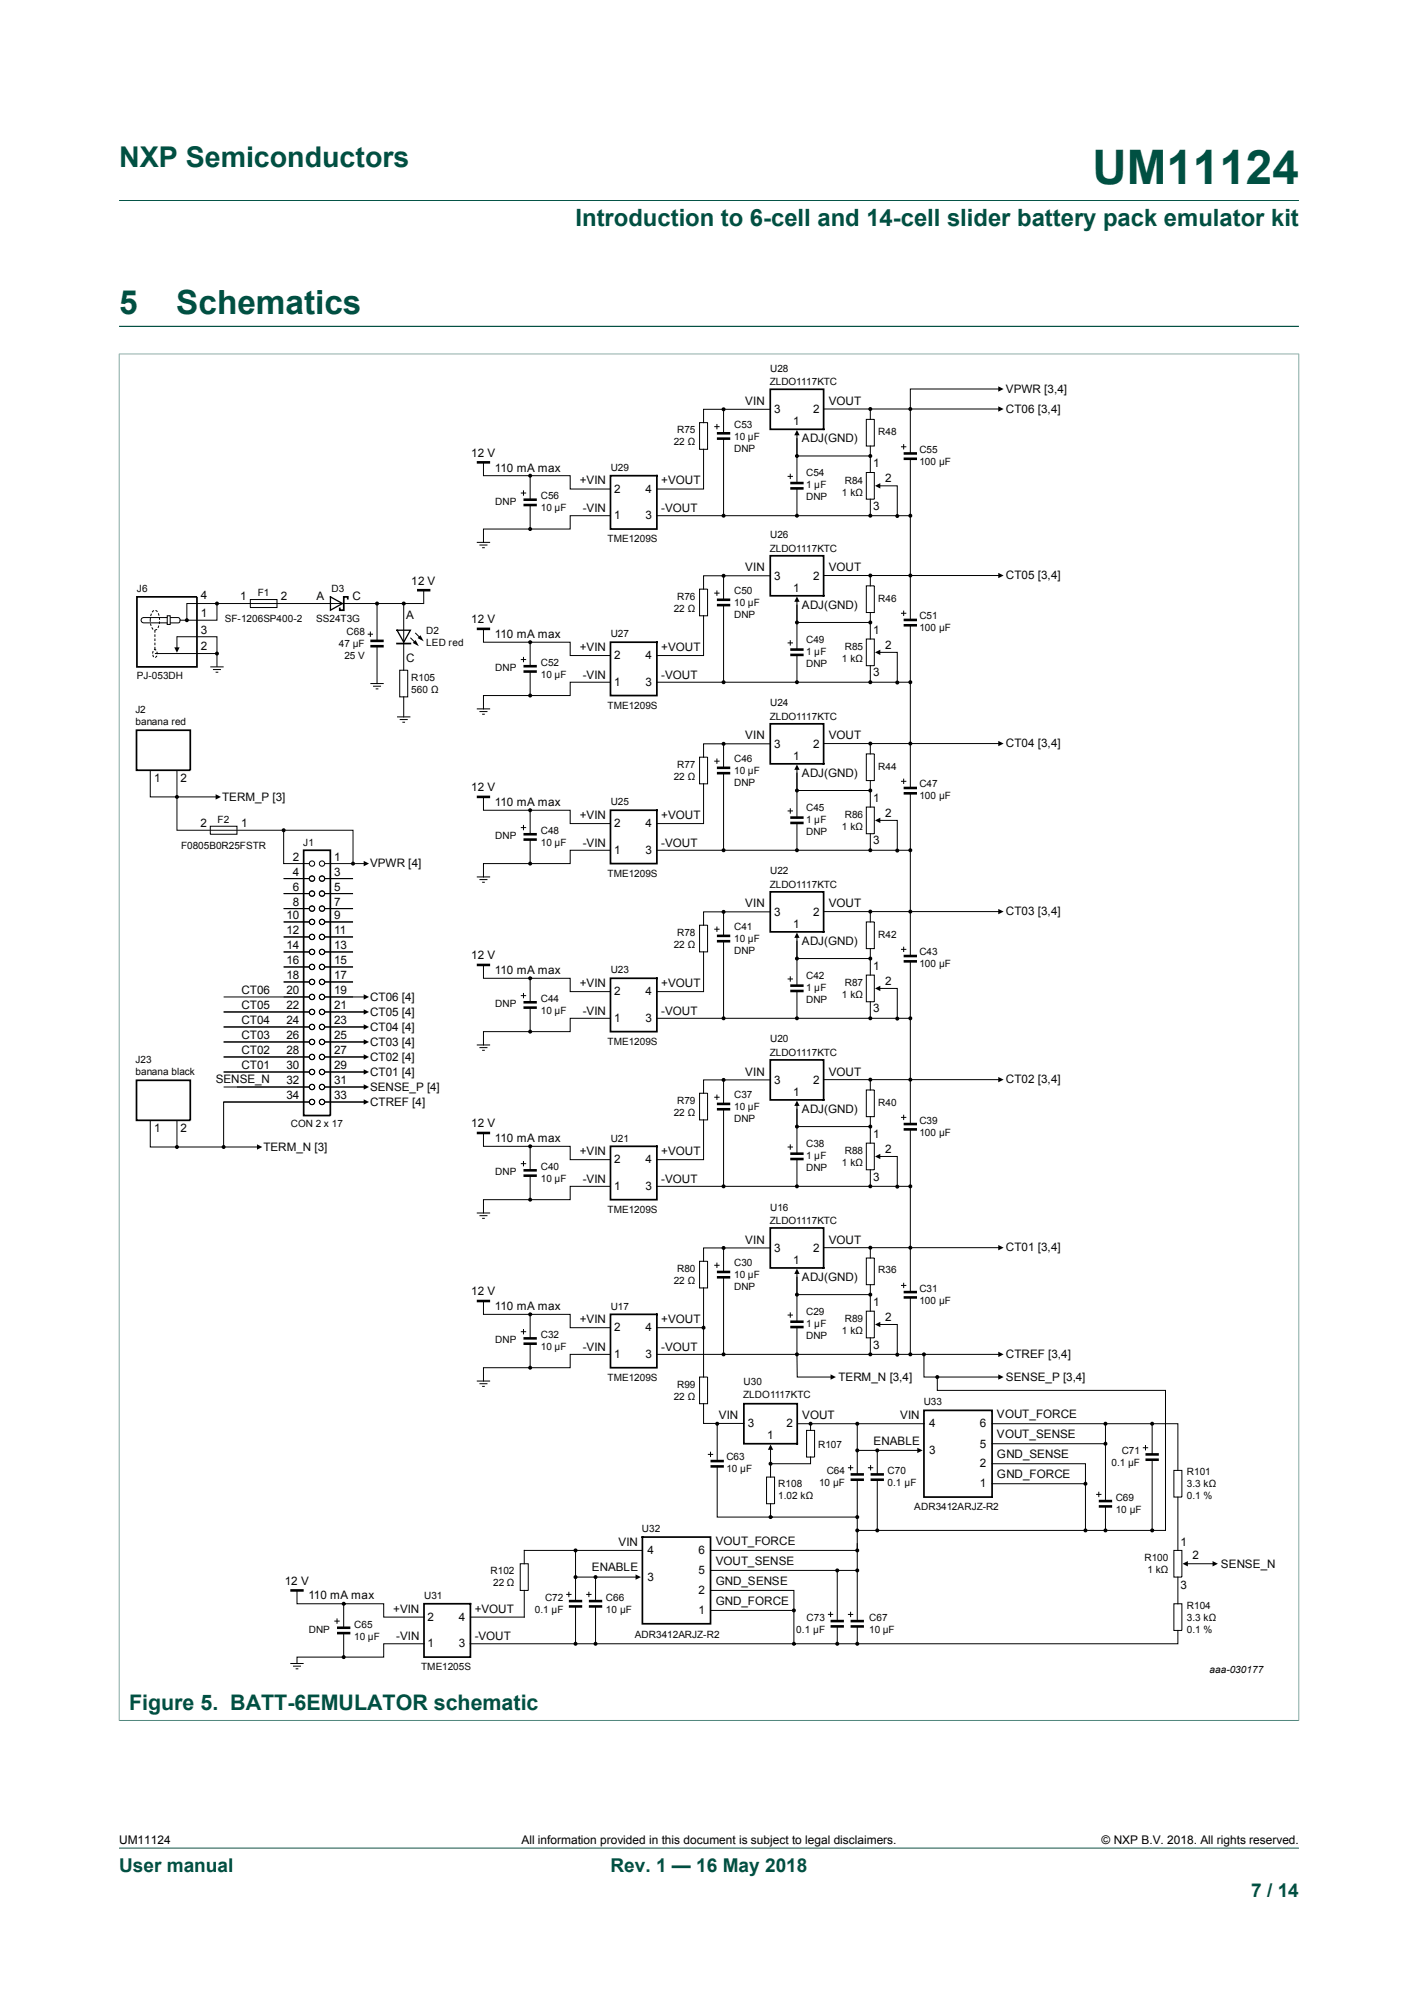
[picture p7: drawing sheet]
<svg xmlns="http://www.w3.org/2000/svg" width="210mm" height="297mm" viewBox="0 0 210 297" stroke-linecap="round" stroke-linejoin="round" font-family="sans-serif">
<defs><g id="words">
<text font-size="7.1" fill="#005042" x="161.8" y="27.2">UM11124</text>
<g font-size="4.9" fill="#005042">
<text x="17.6" y="46.6">5</text>
<text x="26.1" y="46.6">Schematics</text>
</g>
<text font-size="4.2" fill="#005042" x="17.6" y="24.8">NXP Semiconductors</text>
<text font-size="3.5" fill="#005042" x="85.2" y="33.5">Introduction to 6-cell and 14-cell slider battery pack emulator kit</text>
<text font-size="3.2" fill="#005042" x="19.1" y="253.3">Figure 5. BATT-6EMULATOR schematic</text>
<g font-size="2.8" fill="#005042">
<text x="17.6" y="277.3">User manual</text>
<text x="90.4" y="277.3">Rev. 1 — 16 May 2018</text>
<text x="185.3" y="281">7 / 14</text>
</g>
<g font-size="1.8">
<text x="17.6" y="273.1">UM11124</text>
<text x="77.2" y="273.1">All information provided in this document is subject to legal disclaimers.</text>
<text x="163.2" y="273.1">© NXP B.V. 2018. All rights reserved.</text>
</g>
<g font-size="1.7" fill="#090909">
<text x="149" y="58.2">VPWR [3,4]</text>
<text x="110.4" y="60">VIN</text>
<text x="114.6" y="61.2">3</text>
<text x="117.5" y="63">1</text>
<text x="118.8" y="65.5">ADJ(GND)</text>
<text x="120.4" y="61.2">2</text>
<text x="122.8" y="60">VOUT</text>
<text x="149" y="61.1">CT06 [3,4]</text>
<text x="69.8" y="67.7">12 V</text>
<text x="73.3" y="69.8">110 mA max</text>
<text x="85.9" y="71.7">+VIN</text>
<text x="97.9" y="71.7">+VOUT</text>
<text x="129.3" y="69.2">1</text>
<text x="131.1" y="71.4">2</text>
<text x="86.3" y="75.9">-VIN</text>
<text x="90.9" y="73">2</text>
<text x="90.9" y="76.9">1</text>
<text x="95.6" y="73">4</text>
<text x="95.6" y="76.9">3</text>
<text x="97.9" y="75.9">-VOUT</text>
<text x="129.3" y="75.6">3</text>
<text x="29.7" y="88.8">4</text>
<text x="35.6" y="88.9">1</text>
<text x="41.6" y="88.9">2</text>
<text x="46.9" y="88.9">A</text>
<text x="52.2" y="88.9">C</text>
<text x="60.9" y="86.6">12 V</text>
<text x="110.4" y="84.6">VIN</text>
<text x="114.6" y="85.8">3</text>
<text x="117.5" y="87.6">1</text>
<text x="120.4" y="85.8">2</text>
<text x="122.8" y="84.6">VOUT</text>
<text x="149" y="85.8">CT05 [3,4]</text>
<text x="29.7" y="91.4">1</text>
<text x="29.7" y="93.8">3</text>
<text x="60.1" y="91.8">A</text>
<text x="69.8" y="92.3">12 V</text>
<text x="73.3" y="94.5">110 mA max</text>
<text x="118.8" y="90.2">ADJ(GND)</text>
<text x="129.3" y="93.9">1</text>
<text x="29.7" y="96.3">2</text>
<text x="60.1" y="98">C</text>
<text x="85.9" y="96.4">+VIN</text>
<text x="86.3" y="100.6">-VIN</text>
<text x="90.9" y="97.7">2</text>
<text x="90.9" y="101.6">1</text>
<text x="95.6" y="97.7">4</text>
<text x="95.6" y="101.6">3</text>
<text x="97.9" y="96.4">+VOUT</text>
<text x="97.9" y="100.6">-VOUT</text>
<text x="129.3" y="100.2">3</text>
<text x="131.1" y="96.1">2</text>
<text x="110.4" y="109.5">VIN</text>
<text x="114.6" y="110.7">3</text>
<text x="117.5" y="112.5">1</text>
<text x="120.4" y="110.7">2</text>
<text x="122.8" y="109.5">VOUT</text>
<text x="149" y="110.7">CT04 [3,4]</text>
<text x="22.8" y="115.8">1</text>
<text x="26.7" y="115.8">2</text>
<text x="32.9" y="118.6">TERM_P [3]</text>
<text x="69.8" y="117.2">12 V</text>
<text x="73.3" y="119.4">110 mA max</text>
<text x="118.8" y="115.1">ADJ(GND)</text>
<text x="129.3" y="118.8">1</text>
<text x="29.7" y="122.5">2</text>
<text x="35.7" y="122.5">1</text>
<text x="85.9" y="121.3">+VIN</text>
<text x="86.3" y="125.5">-VIN</text>
<text x="90.9" y="122.5">2</text>
<text x="95.6" y="122.5">4</text>
<text x="97.9" y="121.3">+VOUT</text>
<text x="97.9" y="125.5">-VOUT</text>
<text x="129.3" y="125.1">3</text>
<text x="131.1" y="121">2</text>
<text x="43.4" y="127.5">2</text>
<text x="43.4" y="131.9">6</text>
<text x="43.4" y="129.7">4</text>
<text x="49.5" y="127.5">1</text>
<text x="49.5" y="131.9">5</text>
<text x="49.5" y="129.7">3</text>
<text x="54.8" y="128.5">VPWR [4]</text>
<text x="90.9" y="126.5">1</text>
<text x="95.6" y="126.5">3</text>
<text x="42.4" y="136.1">10</text>
<text x="43.4" y="134.2">8</text>
<text x="49.5" y="134.2">7</text>
<text x="49.5" y="136.1">9</text>
<text x="110.4" y="134.4">VIN</text>
<text x="114.6" y="135.6">3</text>
<text x="117.5" y="137.4">1</text>
<text x="120.4" y="135.6">2</text>
<text x="122.8" y="134.4">VOUT</text>
<text x="149" y="135.6">CT03 [3,4]</text>
<text x="42.4" y="138.4">12</text>
<text x="42.4" y="142.8">16</text>
<text x="42.4" y="140.6">14</text>
<text x="49.5" y="138.4">11</text>
<text x="49.5" y="140.6">13</text>
<text x="49.5" y="142.8">15</text>
<text x="69.8" y="142.1">12 V</text>
<text x="118.8" y="140">ADJ(GND)</text>
<text x="129.3" y="143.7">1</text>
<text x="35.8" y="147.2">CT06</text>
<text x="35.8" y="149.5">CT05</text>
<text x="42.4" y="145">18</text>
<text x="42.4" y="147.2">20</text>
<text x="42.4" y="149.5">22</text>
<text x="49.5" y="145">17</text>
<text x="49.5" y="147.2">19</text>
<text x="49.5" y="149.5">21</text>
<text x="54.8" y="148.3">CT06 [4]</text>
<text x="73.3" y="144.3">110 mA max</text>
<text x="85.9" y="146.2">+VIN</text>
<text x="90.9" y="147.4">2</text>
<text x="95.6" y="147.4">4</text>
<text x="97.9" y="146.2">+VOUT</text>
<text x="129.3" y="150">3</text>
<text x="131.1" y="145.9">2</text>
<text x="35.8" y="151.7">CT04</text>
<text x="35.8" y="153.9">CT03</text>
<text x="42.4" y="151.7">24</text>
<text x="42.4" y="153.9">26</text>
<text x="49.5" y="151.7">23</text>
<text x="49.5" y="153.9">25</text>
<text x="54.8" y="150.5">CT05 [4]</text>
<text x="54.8" y="152.7">CT04 [4]</text>
<text x="54.8" y="154.9">CT03 [4]</text>
<text x="86.3" y="150.4">-VIN</text>
<text x="90.9" y="151.4">1</text>
<text x="95.6" y="151.4">3</text>
<text x="97.9" y="150.4">-VOUT</text>
<text x="32" y="160.4">SENSE_N</text>
<text x="35.8" y="156.1">CT02</text>
<text x="35.8" y="158.4">CT01</text>
<text x="42.4" y="156.1">28</text>
<text x="42.4" y="158.4">30</text>
<text x="42.4" y="160.6">32</text>
<text x="49.5" y="156.1">27</text>
<text x="49.5" y="158.4">29</text>
<text x="49.5" y="160.6">31</text>
<text x="54.8" y="157.2">CT02 [4]</text>
<text x="54.8" y="159.4">CT01 [4]</text>
<text x="54.8" y="161.6">SENSE_P [4]</text>
<text x="110.4" y="159.3">VIN</text>
<text x="114.6" y="160.5">3</text>
<text x="120.4" y="160.5">2</text>
<text x="122.8" y="159.3">VOUT</text>
<text x="149" y="160.5">CT02 [3,4]</text>
<text x="22.8" y="167.7">1</text>
<text x="26.7" y="167.7">2</text>
<text x="42.4" y="162.8">34</text>
<text x="49.5" y="162.8">33</text>
<text x="54.8" y="163.8">CTREF [4]</text>
<text x="69.8" y="167">12 V</text>
<text x="117.5" y="162.3">1</text>
<text x="118.8" y="164.9">ADJ(GND)</text>
<text x="39" y="170.5">TERM_N [3]</text>
<text x="73.3" y="169.2">110 mA max</text>
<text x="85.9" y="171.1">+VIN</text>
<text x="90.9" y="172.3">2</text>
<text x="95.6" y="172.3">4</text>
<text x="97.9" y="171.1">+VOUT</text>
<text x="129.3" y="168.6">1</text>
<text x="131.1" y="170.7">2</text>
<text x="86.3" y="175.3">-VIN</text>
<text x="90.9" y="176.3">1</text>
<text x="95.6" y="176.3">3</text>
<text x="97.9" y="175.3">-VOUT</text>
<text x="129.3" y="174.9">3</text>
<text x="110.4" y="184.2">VIN</text>
<text x="114.6" y="185.4">3</text>
<text x="120.4" y="185.4">2</text>
<text x="122.8" y="184.2">VOUT</text>
<text x="149" y="185.3">CT01 [3,4]</text>
<text x="69.8" y="191.9">12 V</text>
<text x="117.5" y="187.2">1</text>
<text x="118.8" y="189.8">ADJ(GND)</text>
<text x="73.3" y="194">110 mA max</text>
<text x="85.9" y="196">+VIN</text>
<text x="90.9" y="197.2">2</text>
<text x="95.6" y="197.2">4</text>
<text x="97.9" y="196">+VOUT</text>
<text x="129.3" y="193.5">1</text>
<text x="131.1" y="195.6">2</text>
<text x="86.3" y="200.1">-VIN</text>
<text x="90.9" y="201.2">1</text>
<text x="95.6" y="201.2">3</text>
<text x="97.9" y="200.1">-VOUT</text>
<text x="129.3" y="199.8">3</text>
<text x="149" y="201.2">CTREF [3,4]</text>
<text x="124.2" y="204.5">TERM_N [3,4]</text>
<text x="149" y="204.5">SENSE_P [3,4]</text>
<text x="106.4" y="210.2">VIN</text>
<text x="110.8" y="211.4">3</text>
<text x="113.6" y="213.2">1</text>
<text x="116.5" y="211.4">2</text>
<text x="118.8" y="210.2">VOUT</text>
<text x="129.4" y="214">ENABLE</text>
<text x="133.3" y="210.2">VIN</text>
<text x="137.6" y="211.4">4</text>
<text x="137.6" y="215.4">3</text>
<text x="145.1" y="211.4">6</text>
<text x="145.1" y="214.4">5</text>
<text x="147.6" y="210">VOUT_FORCE</text>
<text x="147.6" y="213">VOUT_SENSE</text>
<text x="145.1" y="217.4">2</text>
<text x="145.1" y="220.3">1</text>
<text x="147.6" y="216">GND_SENSE</text>
<text x="147.6" y="218.9">GND_FORCE</text>
<text x="87.6" y="232.8">ENABLE</text>
<text x="91.6" y="229">VIN</text>
<text x="95.9" y="230.2">4</text>
<text x="103.5" y="230.2">6</text>
<text x="103.5" y="233.2">5</text>
<text x="106" y="228.8">VOUT_FORCE</text>
<text x="106" y="231.8">VOUT_SENSE</text>
<text x="174.8" y="229">1</text>
<text x="176.6" y="231">2</text>
<text x="180.8" y="232.2">SENSE_N</text>
<text x="42.2" y="234.8">12 V</text>
<text x="45.7" y="236.9">110 mA max</text>
<text x="58.2" y="238.9">+VIN</text>
<text x="70.3" y="238.9">+VOUT</text>
<text x="95.9" y="234.2">3</text>
<text x="103.5" y="236.1">2</text>
<text x="103.5" y="239.1">1</text>
<text x="106" y="234.8">GND_SENSE</text>
<text x="106" y="237.7">GND_FORCE</text>
<text x="174.8" y="235.4">3</text>
<text x="58.7" y="243">-VIN</text>
<text x="63.3" y="240.1">2</text>
<text x="63.3" y="244">1</text>
<text x="68" y="240.1">4</text>
<text x="68" y="244">3</text>
<text x="70.3" y="243">-VOUT</text>
</g>
<g font-size="1.5" fill="#090909">
<text x="114" y="57">ZLDO1117KTC</text>
<text x="114.1" y="55">U28</text>
<text x="99.8" y="65.9">22 Ω</text>
<text x="100.3" y="64.1">R75</text>
<text x="108.7" y="63.4">C53</text>
<text x="108.7" y="65.1">10 µF</text>
<text x="130.1" y="64.4">R48</text>
<text x="90.4" y="69.8">U29</text>
<text x="108.7" y="66.9">DNP</text>
<text x="119.4" y="70.5">C54</text>
<text x="125.1" y="71.7">R84</text>
<text x="136.2" y="67">C55</text>
<text x="136.2" y="68.8">100 µF</text>
<text x="73.4" y="74.8">DNP</text>
<text x="80.1" y="74">C56</text>
<text x="80.1" y="75.7">10 µF</text>
<text x="119.4" y="72.3">1 µF</text>
<text x="119.4" y="74.1">DNP</text>
<text x="124.7" y="73.5">1 kΩ</text>
<text x="90" y="80.3">TME1209S</text>
<text x="114" y="81.7">ZLDO1117KTC</text>
<text x="114.1" y="79.7">U26</text>
<text x="20.3" y="87.7">J6</text>
<text x="38.2" y="88.3">F1</text>
<text x="49.1" y="87.6">D3</text>
<text x="100.3" y="88.8">R76</text>
<text x="108.7" y="88">C50</text>
<text x="108.7" y="89.8">10 µF</text>
<text x="130.1" y="89.1">R46</text>
<text x="33.3" y="92.1">SF-1206SP400-2</text>
<text x="46.8" y="92.1">SS24T3G</text>
<text x="50.2" y="95.9">47 µF</text>
<text x="51.3" y="94.1">C68</text>
<text x="63.1" y="93.9">D2</text>
<text x="63.1" y="95.7">LED red</text>
<text x="90.4" y="94.4">U27</text>
<text x="99.8" y="90.6">22 Ω</text>
<text x="108.7" y="91.6">DNP</text>
<text x="119.4" y="95.2">C49</text>
<text x="136.2" y="91.8">C51</text>
<text x="136.2" y="93.5">100 µF</text>
<text x="20.3" y="100.6">PJ-053DH</text>
<text x="51" y="97.7">25 V</text>
<text x="60.9" y="100.8">R105</text>
<text x="73.4" y="99.4">DNP</text>
<text x="80.1" y="98.7">C52</text>
<text x="80.1" y="100.4">10 µF</text>
<text x="119.4" y="97">1 µF</text>
<text x="119.4" y="98.7">DNP</text>
<text x="124.7" y="98.1">1 kΩ</text>
<text x="125.1" y="96.3">R85</text>
<text x="20.1" y="105.6">J2</text>
<text x="20.1" y="107.4">banana red</text>
<text x="60.9" y="102.6">560 Ω</text>
<text x="90" y="105">TME1209S</text>
<text x="114" y="106.6">ZLDO1117KTC</text>
<text x="114.1" y="104.6">U24</text>
<text x="100.3" y="113.7">R77</text>
<text x="108.7" y="112.9">C46</text>
<text x="90.4" y="119.3">U25</text>
<text x="99.8" y="115.5">22 Ω</text>
<text x="108.7" y="114.7">10 µF</text>
<text x="108.7" y="116.5">DNP</text>
<text x="130.1" y="114">R44</text>
<text x="136.2" y="116.6">C47</text>
<text x="136.2" y="118.4">100 µF</text>
<text x="26.8" y="125.7">F0805B0R25FSTR</text>
<text x="32.2" y="121.8">F2</text>
<text x="44.9" y="125.3">J1</text>
<text x="73.4" y="124.3">DNP</text>
<text x="80.1" y="123.6">C48</text>
<text x="80.1" y="125.3">10 µF</text>
<text x="119.4" y="120.1">C45</text>
<text x="119.4" y="121.8">1 µF</text>
<text x="119.4" y="123.6">DNP</text>
<text x="124.7" y="123">1 kΩ</text>
<text x="125.1" y="121.2">R86</text>
<text x="90" y="129.8">TME1209S</text>
<text x="114" y="131.5">ZLDO1117KTC</text>
<text x="114.1" y="129.5">U22</text>
<text x="108.7" y="137.8">C41</text>
<text x="99.8" y="140.4">22 Ω</text>
<text x="100.3" y="138.6">R78</text>
<text x="108.7" y="139.6">10 µF</text>
<text x="108.7" y="141.3">DNP</text>
<text x="130.1" y="138.9">R42</text>
<text x="136.2" y="141.5">C43</text>
<text x="136.2" y="143.3">100 µF</text>
<text x="73.4" y="149.2">DNP</text>
<text x="80.1" y="148.5">C44</text>
<text x="90.4" y="144.2">U23</text>
<text x="119.4" y="145">C42</text>
<text x="119.4" y="146.7">1 µF</text>
<text x="119.4" y="148.5">DNP</text>
<text x="124.7" y="147.9">1 kΩ</text>
<text x="125.1" y="146.1">R87</text>
<text x="80.1" y="150.2">10 µF</text>
<text x="90" y="154.7">TME1209S</text>
<text x="114.1" y="154.4">U20</text>
<text x="20.1" y="157.4">J23</text>
<text x="20.1" y="159.2">banana black</text>
<text x="114" y="156.4">ZLDO1117KTC</text>
<text x="43.1" y="167">CON 2 x 17</text>
<text x="99.8" y="165.3">22 Ω</text>
<text x="100.3" y="163.5">R79</text>
<text x="108.7" y="162.7">C37</text>
<text x="108.7" y="164.5">10 µF</text>
<text x="108.7" y="166.2">DNP</text>
<text x="130.1" y="163.8">R40</text>
<text x="136.2" y="166.4">C39</text>
<text x="80.1" y="173.3">C40</text>
<text x="90.4" y="169.1">U21</text>
<text x="119.4" y="169.9">C38</text>
<text x="119.4" y="171.6">1 µF</text>
<text x="119.4" y="173.4">DNP</text>
<text x="124.7" y="172.8">1 kΩ</text>
<text x="125.1" y="171">R88</text>
<text x="136.2" y="168.2">100 µF</text>
<text x="73.4" y="174.1">DNP</text>
<text x="80.1" y="175.1">10 µF</text>
<text x="90" y="179.6">TME1209S</text>
<text x="114.1" y="179.3">U16</text>
<text x="114" y="181.3">ZLDO1117KTC</text>
<text x="99.8" y="190.2">22 Ω</text>
<text x="100.3" y="188.4">R80</text>
<text x="108.7" y="187.6">C30</text>
<text x="108.7" y="189.3">10 µF</text>
<text x="108.7" y="191.1">DNP</text>
<text x="130.1" y="188.5">R36</text>
<text x="136.2" y="191.3">C31</text>
<text x="90.4" y="194">U17</text>
<text x="119.4" y="194.7">C29</text>
<text x="119.4" y="196.5">1 µF</text>
<text x="124.7" y="197.7">1 kΩ</text>
<text x="125.1" y="195.9">R89</text>
<text x="136.2" y="193.1">100 µF</text>
<text x="73.4" y="199">DNP</text>
<text x="80.1" y="198.2">C32</text>
<text x="80.1" y="200">10 µF</text>
<text x="119.4" y="198.3">DNP</text>
<text x="90" y="204.5">TME1209S</text>
<text x="99.8" y="207.3">22 Ω</text>
<text x="100.3" y="205.5">R99</text>
<text x="110.1" y="207.1">ZLDO1117KTC</text>
<text x="110.1" y="205.2">U30</text>
<text x="136.8" y="208.1">U33</text>
<text x="121.2" y="214.4">R107</text>
<text x="166.1" y="215.4">C71</text>
<text x="107.6" y="216.3">C63</text>
<text x="107.6" y="218.1">10 µF</text>
<text x="115.3" y="220.3">R108</text>
<text x="121.3" y="220.1">10 µF</text>
<text x="122.4" y="218.4">C64</text>
<text x="131.5" y="218.4">C70</text>
<text x="131.5" y="220.1">0.1 µF</text>
<text x="164.6" y="217.2">0.1 µF</text>
<text x="175.8" y="218.6">R101</text>
<text x="175.8" y="220.3">3.3 kΩ</text>
<text x="95.1" y="226.9">U32</text>
<text x="115.3" y="222.1">1.02 kΩ</text>
<text x="135.4" y="223.7">ADR3412ARJZ-R2</text>
<text x="165.2" y="222.3">C69</text>
<text x="165.2" y="224.1">10 µF</text>
<text x="175.8" y="222.1">0.1 %</text>
<text x="72.7" y="233.2">R102</text>
<text x="169.5" y="231.2">R100</text>
<text x="169.9" y="233">1 kΩ</text>
<text x="62.8" y="236.8">U31</text>
<text x="73" y="234.9">22 Ω</text>
<text x="79.2" y="238.9">0.1 µF</text>
<text x="80.7" y="237.2">C72</text>
<text x="89.7" y="237.2">C66</text>
<text x="89.7" y="238.9">10 µF</text>
<text x="175.8" y="238.3">R104</text>
<text x="45.7" y="241.9">DNP</text>
<text x="52.5" y="241.1">C65</text>
<text x="52.5" y="242.9">10 µF</text>
<text x="94" y="242.7">ADR3412ARJZ-R2</text>
<text x="117.9" y="241.9">0.1 µF</text>
<text x="119.5" y="240.1">C73</text>
<text x="128.7" y="240.1">C67</text>
<text x="128.7" y="241.9">10 µF</text>
<text x="175.8" y="240.1">3.3 kΩ</text>
<text x="175.8" y="241.9">0.1 %</text>
<text x="62.4" y="247.4">TME1205S</text>
</g>
<text font-size="1.5" x="179.1" y="247.8">aaa-030177</text>
</g></defs>
<path d="M17.6 29.7h174.8M17.6 52.4h174.8M17.6 52.4v202.5M192.4 52.4v202.5M17.6 254.8h174.8M17.6 273.8h174.8" fill="none" stroke="#005042" stroke-width=".15"/>
<path d="M17.6 48.3h174.8" fill="none" stroke="#005042" stroke-width=".18"/>
<g fill="none" stroke="#000" stroke-width=".25">
<path d="M114.1 57.7h7.9v5.9h-7.9zM90.4 70.5h6.9v7.9h-6.9zM20.3 88.4h8.9v10.4h-8.9zM51.5 88.8v-.4h-.6v2h-.6v-.4M58.8 95.3h2M90.4 95.1h6.9v7.9h-6.9zM114.1 82.3h7.9v6h-7.9zM20.2 108.2h8v5.9h-8zM114.1 107.2h7.9v5.9h-7.9zM45 125.9h3.9v39.3h-3.9zM90.4 120h6.9v7.9h-6.9zM114.1 132.1h7.9v5.9h-7.9z"/>
<path d="M90.4 144.9h6.9v7.9h-6.9zM114.1 157h7.9v5.9h-7.9zM20.2 160h8v6h-8zM90.4 169.8h6.9v7.9h-6.9zM90.4 194.7h6.9v7.9h-6.9zM114.1 181.9h7.9v5.9h-7.9zM110.2 207.9h7.9v6h-7.9zM136.8 208.9h10.1v12.9h-10.1zM62.8 237.6h6.9v7.9h-6.9zM95.1 227.7h10.1v12.8h-10.1z"/>
</g>
<g fill="none" stroke="#000" stroke-width=".15">
<path d="M148.1 57.6h-13.3v9.6M71.6 68.5v2h12.8v1.9h6M77.1 73h.8M77.5 72.6v.8M78.5 70.5v3.5M78.5 74.8v3.6M90.4 76.4h-6v2h-12.8v1.9M97.2 76.4h37.6M103.6 62.6h1.2v4h-1.2zM104.2 66.6v5.8h-6.9M105.8 63.2h.8M106.2 62.8v.8"/>
<path d="M107.2 60.6v3.6M107.2 65v11.4M114.1 60.6h-9.9v2M116.6 70.6h.8M117 70.2v.8M118 67.5h10.9M118 64.2v7.4M118 72.3v4.1M122 60.6h26M128.3 62.1h1.2v4h-1.2zM128.3 70h1.2v3.9h-1.2zM128.9 60.6v1.5"/>
<path d="M128.9 66.1v3.9M128.9 73.9v2.5M130.1 72h2.8v4.4M133.4 66.2h.8M133.8 65.8v.8M134.8 68v23.8M20.9 91.7l.4-.2h3.5v-.3h.4v1.3h-.4v-.2h-3.5a.39 .39 0 0 1-.4-.6zM22.3 91.5v.6M22.3 92.4l.1 .3M22.4 90.9l-.1 .4M22.5 92.9l.2 .3M22.6 97l.2 .3"/>
<path d="M22.7 96.4l-.1 .4M22.8 90.4l-.3 .3M22.8 96.3l.1-.1 .2 .1M22.9 96.8h9.2M22.9 93.4v.3M22.9 94v.3M22.9 94.6v.4M22.9 95.2v.4M22.9 95.8v.4M23 90.4l.3 .2M23.2 97.1l-.2 .3M23.2 96.5l.1 .4"/>
<path d="M23.2 93.2l-.3 .1M23.4 90.8l.2 .4M23.5 92.7l-.1 .3M23.6 91.4v.4M23.6 92.1v.3M24.8 91.5v.8M26.2 96.2v-1.9h5.9v4.5M26.7 91.9l-.1 .3-.2 .1h-1.2M31.1 98.8h2M31.5 99.2h1.2M31.9 99.6h.4M32.1 89.4v2.5h-5.4l-.1-.3-.2-.1h-1.2"/>
<path d="M37.1 88.8h3.9v1.2h-3.9zM54.5 93.9h.7M54.8 93.5v.8M55.8 89.4v5.5M55.8 95.7v5.6M59.2 99.3h1.2v3.9h-1.2zM59.8 89.4v9.9M60.8 94.5l.8 .8M61.5 93.7l.8 .9M62.8 87.4v2h-35.1v2.5M70.6 80.3h2M71 80.7h1.2"/>
<path d="M71.4 81.1h.4M71.6 93.2v1.9h12.8v2h6M77.1 97.7h.8M77.5 97.3v.8M78.5 95.1v3.6M78.5 99.5v3.5M103.6 87.3h1.2v3.9h-1.2zM104.2 91.2v5.9h-6.9M105.8 87.9h.8M106.2 87.5v.8M107.2 85.3v3.5M107.2 89.6v11.5"/>
<path d="M114.1 85.3h-9.9v2M116.6 95.2h.8M117 94.8v.8M118 88.8v7.4M118 97v4.1M118 92.2h10.9M122 85.3h26M128.3 86.8h1.2v3.9h-1.2zM128.3 94.7h1.2v3.9h-1.2zM128.9 85.3v1.5M128.9 90.7v4M128.9 98.6v2.4"/>
<path d="M130.1 96.6h2.8v4.5M133.4 90.8h.8M133.8 90.4v.8M134.8 92.6v24.1M22.3 114.1v3.9h9.8M54.8 101.3h2M55.2 101.6h1.2M55.6 102h.4M58.8 106.2h2M59.2 106.6h1.2M59.6 107h.4M59.8 103.2v3"/>
<path d="M70.6 105h2M71 105.4h1.2M71.4 105.8h.4M71.6 118v2h12.8v2h6M90.4 101.1h-6v1.9h-12.8v2M97.2 101.1h37.6M103.6 112.2h1.2v3.9h-1.2zM104.2 116.1v5.9h-6.9M105.8 112.8h.8M106.2 112.4v.7M107.2 110.2v3.5M107.2 114.5v11.4"/>
<path d="M114.1 110.2h-9.9v2M117 119.7v.8M118 113.7v7.4M118 117.1h10.9M122 110.1h26M128.3 111.7h1.2v3.9h-1.2zM128.3 119.5h1.2v4h-1.2zM128.9 110.2v1.5M128.9 115.6v3.9M133.4 115.7h.8M133.8 115.3v.8M134.8 117.5v24.1"/>
<path d="M31.1 122.4h4v1.2h-4zM42 123v4.9h3.8M42 130.1h3.8M42 132.4h3.8M42 134.6h3.8M42 136.6h3.8M42 138.8h3.8M48.1 130.1h4.2M48.1 132.4h4.2M48.1 134.6h4.2M48.1 136.6h4.2M48.1 138.8h4.2"/>
<path d="M70.6 129.9h2M71 130.3h1.2M71.4 130.7h.4M77.1 122.6h.8M77.5 122.2v.8M78.5 120v3.6M78.5 124.4v3.5M90.4 125.9h-6v2h-12.8v2M97.2 125.9h37.6M103.6 137h1.2v4h-1.2zM105.8 137.6h.8M106.2 137.2v.8"/>
<path d="M107.2 135.1v3.5M107.2 139.4v11.4M114.1 135.1h-9.9v1.9M116.6 120.1h.8M118 121.9v4M118 138.6v7.4M122 135h26M128.3 136.6h1.2v3.9h-1.2zM128.9 123.5v2.4M128.9 135.1v1.5M130.1 121.5h2.8v4.5M33.1 147.7h12.7"/>
<path d="M33.1 149.9h12.7M33.1 152.1h12.7M33.1 154.3h12.7M33.1 156.6h12.7M33.1 158.8h12.7M42 141h3.8M42 143.2h3.8M42 145.5h3.8M48.1 141h4.2M48.1 143.2h4.2M48.1 145.5h4.2M48.1 147.7h6"/>
<path d="M48.1 149.9h6.2M48.1 152.1h6.2M48.1 154.3h6.2M48.1 156.6h6.2M48.1 158.8h6.2M70.6 154.8h2M71 155.2h1.2M71.4 155.6h.4M71.6 142.9v2h12.8v2h6M77.1 147.5h.8M77.5 147.1v.8M78.5 144.9v3.6"/>
<path d="M78.5 149.3v3.5M90.4 150.8h-6v2h-12.8v2M97.2 150.8h37.6M104.2 141v5.9h-6.9M107.2 160v3.5M114.1 160h-9.9v1.9M116.6 145h.8M117 144.6v.8M118 146.8v4M118 142h10.9M122 159.9h26M128.3 144.4h1.2v4h-1.2z"/>
<path d="M128.9 140.5v3.9M128.9 148.4v2.4M128.9 160v1.5M130.1 146.4h2.8v4.5M133.4 140.6h.8M133.8 140.2v.8M134.8 142.4v24.1M22.3 166v3.9h16.2M33.1 163.2h12.7h-12.7v6.7M33.1 161h12.7M48.1 161h6.2M48.1 163.2h6.2"/>
<path d="M70.6 179.7h2M71.6 167.8v2h12.8v2h6M77.1 172.4h.8M77.5 172v.8M78.5 169.8v3.6M78.5 174.2v3.5M90.4 175.7h-6v2h-12.8v2M97.2 175.7h37.6M103.6 161.9h1.2v4h-1.2zM104.2 165.9v5.9h-6.9M105.8 162.5h.8M106.2 162.1v.8"/>
<path d="M107.2 164.3v11.4M116.6 169.9h.8M117 169.5v.8M118 163.5v7.4M118 171.7v4M118 166.9h10.9M128.3 161.5h1.2v3.9h-1.2zM128.3 169.3h1.2v4h-1.2zM128.9 165.4v3.9M128.9 173.3v2.4M130.1 171.3h2.8v4.5M133.4 165.5h.8"/>
<path d="M133.8 165.1v.8M134.8 167.3v24.1M71 180.1h1.2M71.4 180.5h.4M71.6 192.7v2h12.8v2h6M77.1 197.3h.8M77.5 196.9v.8M78.5 194.7v3.6M78.5 199v3.6M103.6 186.8h1.2v4h-1.2zM104.2 190.8v5.9h-6.9M104.2 196.7v7.3"/>
<path d="M105.8 187.4h.8M106.2 187v.8M107.2 184.9v3.5M107.2 189.2v11.4M114.1 184.9h-9.9v1.9M116.6 194.8h.8M117 194.4v.8M118 196.6l.1 7.4h5.1M118 188.4v7.4M118 191.8h10.9M122 184.8h26M128.3 186.3h1.2v4h-1.2z"/>
<path d="M128.3 194.2h1.2v4h-1.2zM128.9 184.9v1.4M128.9 190.3v3.9M128.9 198.2v2.4M130.1 196.2h2.8v4.5M133.4 190.4h.8M133.8 190v.8M134.8 192.2v8.4M70.6 204.6h2M71 205h1.2M71.4 205.4h.4M90.4 200.6h-6v2h-12.8v2"/>
<path d="M97.2 200.6h50.9M103.6 204h1.2v3.9h-1.2zM104.2 207.9v3h6M104.8 215.4h.8M105.2 215v.8M106.2 217.2v7.5h7.9v-2M106.2 210.9v5.5M113.5 218.8h1.2v3.9h-1.2zM114.1 214.4v4.4M118.1 210.9h18.8M119.4 211.9h1.2v3.9h-1.2zM120 215.8v1h-5.9"/>
<path d="M120 210.9v1M125.6 217.4h.8M126 217v.8M127 219.2v5.5h-12.9M127 214.8h9.2M127 210.9v7.5M128.5 217.4h.8M128.9 217v.8M129.9 214.8v3.6M129.9 219.2v7.5M136.8 200.6v3.4h11.2M138.8 204v2h33.8v20.7h-45.6"/>
<path d="M146.9 216.8h13.9v9.9M146.9 210.9h27.5v6.9M146.9 219.8h13.9M146.9 213.9h16.8M163.7 210.9v11.5M169.2 214.5h.8M169.6 214.1v.7M170.6 210.9v4.5M170.6 216.2v10.5M173.8 217.8h1.2v4h-1.2zM44 235.6v2h12.8v1.9h6M49.9 239.7v.8"/>
<path d="M50.9 237.6v3.5M77 231.6h1.2v4h-1.2zM77.6 235.6v3.9h-7.9M77.6 229.7v1.9M77.7 229.7h17.4M83.9 236.2h.7M84.2 235.8v.8M85.2 233.6h9.3M85.2 229.7v7.5M85.2 238v5.5M86.8 236.2h.8M87.2 235.8v.8"/>
<path d="M88.2 233.6v3.6M88.2 238v5.5M105.2 235.6h12.4v7.9M105.2 229.7h21.8M105.2 232.6h21.8M105.2 238.6h12.4M122.6 239.1h.8M123 238.7v.8M124 232.6v7.5M125.6 239.1h.8M126 238.8v.7M127 224.7v15.4"/>
<path d="M162.3 221.4h.8M162.7 221v.8M163.7 223.1v3.6M173.8 229.7h1.2v3.9h-1.2zM173.8 237.6h1.2v3.9h-1.2zM174.4 221.8v7.9M174.4 233.6v4M175.6 231.6h4.2M43 246.4h2M43.4 246.8h1.2M43.8 247.2h.4M49.5 240.1h.8"/>
<path d="M50.9 241.9v3.6M62.8 243.5h-6v2h-12.8v.9M124 240.9v2.6M127 240.9v2.6M174.4 241.5v2h-104.8"/>
<circle cx="46.2" cy="132.4" r=".4"/>
<circle cx="46.2" cy="127.9" r=".4"/>
<circle cx="46.2" cy="136.6" r=".4"/>
<circle cx="46.2" cy="138.8" r=".4"/>
<circle cx="46.2" cy="130.1" r=".4"/>
<circle cx="46.2" cy="134.6" r=".4"/>
<circle cx="47.7" cy="132.4" r=".4"/>
<circle cx="47.7" cy="127.9" r=".4"/>
<circle cx="47.7" cy="138.8" r=".4"/>
<circle cx="47.7" cy="136.6" r=".4"/>
<circle cx="47.7" cy="130.1" r=".4"/>
<circle cx="47.7" cy="134.6" r=".4"/>
<circle cx="46.2" cy="149.9" r=".4"/>
<circle cx="46.2" cy="152.1" r=".4"/>
<circle cx="46.2" cy="156.6" r=".4"/>
<circle cx="46.2" cy="141" r=".4"/>
<circle cx="46.2" cy="143.2" r=".4"/>
<circle cx="46.2" cy="145.5" r=".4"/>
<circle cx="46.2" cy="147.7" r=".4"/>
<circle cx="46.2" cy="154.3" r=".4"/>
<circle cx="46.2" cy="158.8" r=".4"/>
<circle cx="47.7" cy="149.9" r=".4"/>
<circle cx="47.7" cy="147.7" r=".4"/>
<circle cx="47.7" cy="154.3" r=".4"/>
<circle cx="47.7" cy="141" r=".4"/>
<circle cx="47.7" cy="143.2" r=".4"/>
<circle cx="47.7" cy="145.5" r=".4"/>
<circle cx="47.7" cy="152.1" r=".4"/>
<circle cx="47.7" cy="156.6" r=".4"/>
<circle cx="47.7" cy="158.8" r=".4"/>
<circle cx="46.2" cy="163.2" r=".4"/>
<circle cx="46.2" cy="161" r=".4"/>
<circle cx="47.7" cy="161" r=".4"/>
<circle cx="47.7" cy="163.2" r=".4"/>
</g>
<g fill="#000">
<path d="M147.8 57.2l.8 .4-.8 .4zM118 63.7l.4 .8h-.8zM129.6 72l.8-.4v.8zM147.8 60.2l.8 .4-.8 .4zM25.8 95.9h.8l-.4 .8zM58.8 95.3h2zM61.5 94.8l.5 .9-.9-.5zM61.8 94.5l.5-.4 .5 .9zM118 88.4l.4 .7h-.8zM129.6 96.6l.8-.4v.8zM147.8 84.9l.8 .4-.8 .3zM31.9 117.7l.8 .3-.8 .4z"/>
<path d="M118 113.2l.4 .8h-.8zM147.8 109.7l.8 .4-.8 .4zM53.9 127.5l.8 .4-.8 .4zM118 138.1l.4 .8h-.8zM129.6 121.5l.8-.4v.8zM147.8 134.6l.8 .4-.8 .4zM53.9 147.3l.8 .4-.8 .4zM53.9 149.5l.8 .4-.8 .4zM53.9 151.7l.8 .4-.8 .4zM53.9 154l.8 .3-.8 .4zM53.9 156.2l.8 .4-.8 .4zM53.9 158.4l.8 .4-.8 .4z"/>
<path d="M129.6 146.4l.8-.4v.8zM147.8 159.5l.8 .4-.8 .4zM38.1 169.5l.7 .4-.7 .4zM53.9 160.6l.8 .4-.8 .4zM53.9 162.8l.8 .4-.8 .4zM118 163l.4 .8h-.8zM129.6 171.3l.8-.4v.8zM118 187.9l.4 .8h-.8zM129.6 196.2l.8-.4v.8zM147.8 184.4l.8 .4-.8 .4zM114.1 214l.4 .8h-.8zM123 203.6l.8 .4-.8 .4z"/>
<path d="M135.8 214.5l.8 .3-.8 .4zM147.8 200.2l.8 .4-.8 .4zM147.8 203.6l.8 .4-.8 .4zM94.1 233.2l.8 .4-.8 .4zM175.1 231.6l.8-.4v.8zM179.6 231.2l.8 .4-.8 .4z"/>
<circle cx="78.5" cy="78.4" r=".2"/>
<circle cx="78.5" cy="70.5" r=".2"/>
<circle cx="107.2" cy="76.4" r=".2"/>
<circle cx="107.2" cy="60.6" r=".2"/>
<circle cx="118" cy="76.4" r=".2"/>
<circle cx="118" cy="67.5" r=".2"/>
<circle cx="128.9" cy="76.4" r=".2"/>
<circle cx="128.9" cy="67.5" r=".2"/>
<circle cx="128.9" cy="60.6" r=".2"/>
<circle cx="132.9" cy="76.4" r=".2"/>
<circle cx="134.8" cy="76.4" r=".2"/>
<circle cx="134.8" cy="60.6" r=".2"/>
<circle cx="27.7" cy="91.9" r=".2"/>
<circle cx="32.1" cy="96.8" r=".2"/>
<circle cx="32.1" cy="89.4" r=".2"/>
<circle cx="55.8" cy="89.4" r=".2"/>
<circle cx="59.8" cy="89.4" r=".2"/>
<circle cx="78.5" cy="95.1" r=".2"/>
<circle cx="107.2" cy="85.3" r=".2"/>
<circle cx="118" cy="92.2" r=".2"/>
<circle cx="128.9" cy="92.2" r=".2"/>
<circle cx="128.9" cy="85.3" r=".2"/>
<circle cx="134.8" cy="85.3" r=".2"/>
<circle cx="26.2" cy="118" r=".2"/>
<circle cx="78.5" cy="103" r=".2"/>
<circle cx="107.2" cy="110.2" r=".2"/>
<circle cx="107.2" cy="101.1" r=".2"/>
<circle cx="118" cy="117.1" r=".2"/>
<circle cx="118" cy="101.1" r=".2"/>
<circle cx="128.9" cy="117.1" r=".2"/>
<circle cx="128.9" cy="110.1" r=".2"/>
<circle cx="128.9" cy="101.1" r=".2"/>
<circle cx="132.9" cy="101.1" r=".2"/>
<circle cx="134.8" cy="110.1" r=".2"/>
<circle cx="134.8" cy="101.1" r=".2"/>
<circle cx="42" cy="123" r=".2"/>
<circle cx="52.3" cy="127.9" r=".2"/>
<circle cx="78.5" cy="127.9" r=".2"/>
<circle cx="78.5" cy="120" r=".2"/>
<circle cx="107.2" cy="135.1" r=".2"/>
<circle cx="107.2" cy="125.9" r=".2"/>
<circle cx="118" cy="125.9" r=".2"/>
<circle cx="128.9" cy="125.9" r=".2"/>
<circle cx="128.9" cy="135" r=".2"/>
<circle cx="132.9" cy="126" r=".2"/>
<circle cx="134.8" cy="125.9" r=".2"/>
<circle cx="134.8" cy="135" r=".2"/>
<circle cx="78.5" cy="144.9" r=".2"/>
<circle cx="78.5" cy="152.8" r=".2"/>
<circle cx="107.2" cy="150.8" r=".2"/>
<circle cx="107.2" cy="160" r=".2"/>
<circle cx="118" cy="150.8" r=".2"/>
<circle cx="118" cy="142" r=".2"/>
<circle cx="128.9" cy="150.8" r=".2"/>
<circle cx="128.9" cy="142" r=".2"/>
<circle cx="128.9" cy="159.9" r=".2"/>
<circle cx="132.9" cy="150.9" r=".2"/>
<circle cx="134.8" cy="150.8" r=".2"/>
<circle cx="134.8" cy="159.9" r=".2"/>
<circle cx="26.2" cy="169.9" r=".2"/>
<circle cx="33.1" cy="169.9" r=".2"/>
<circle cx="78.5" cy="177.7" r=".2"/>
<circle cx="78.5" cy="169.8" r=".2"/>
<circle cx="107.2" cy="175.7" r=".2"/>
<circle cx="118" cy="166.9" r=".2"/>
<circle cx="118" cy="175.7" r=".2"/>
<circle cx="128.9" cy="166.9" r=".2"/>
<circle cx="128.9" cy="175.7" r=".2"/>
<circle cx="132.9" cy="175.8" r=".2"/>
<circle cx="134.8" cy="175.7" r=".2"/>
<circle cx="78.5" cy="194.7" r=".2"/>
<circle cx="104.2" cy="196.7" r=".2"/>
<circle cx="107.2" cy="184.9" r=".2"/>
<circle cx="118" cy="191.8" r=".2"/>
<circle cx="128.9" cy="191.8" r=".2"/>
<circle cx="128.9" cy="184.8" r=".2"/>
<circle cx="134.8" cy="184.8" r=".2"/>
<circle cx="78.5" cy="202.6" r=".2"/>
<circle cx="106.2" cy="210.9" r=".2"/>
<circle cx="107.2" cy="200.6" r=".2"/>
<circle cx="114.1" cy="216.8" r=".2"/>
<circle cx="118" cy="200.6" r=".2"/>
<circle cx="120" cy="210.9" r=".2"/>
<circle cx="127" cy="214.8" r=".2"/>
<circle cx="127" cy="210.9" r=".2"/>
<circle cx="128.9" cy="200.6" r=".2"/>
<circle cx="129.9" cy="214.8" r=".2"/>
<circle cx="132.9" cy="200.7" r=".2"/>
<circle cx="134.8" cy="200.6" r=".2"/>
<circle cx="136.8" cy="200.6" r=".2"/>
<circle cx="138.8" cy="204" r=".2"/>
<circle cx="160.8" cy="219.8" r=".2"/>
<circle cx="163.7" cy="210.9" r=".2"/>
<circle cx="163.7" cy="213.9" r=".2"/>
<circle cx="170.6" cy="210.9" r=".2"/>
<circle cx="50.9" cy="237.6" r=".2"/>
<circle cx="85.2" cy="229.7" r=".2"/>
<circle cx="85.2" cy="233.6" r=".2"/>
<circle cx="88.2" cy="233.6" r=".2"/>
<circle cx="114.1" cy="224.7" r=".2"/>
<circle cx="117.6" cy="238.6" r=".2"/>
<circle cx="124" cy="232.6" r=".2"/>
<circle cx="127" cy="224.7" r=".2"/>
<circle cx="127" cy="229.7" r=".2"/>
<circle cx="127" cy="226.7" r=".2"/>
<circle cx="127" cy="232.6" r=".2"/>
<circle cx="129.9" cy="226.7" r=".2"/>
<circle cx="160.8" cy="226.7" r=".2"/>
<circle cx="163.7" cy="226.7" r=".2"/>
<circle cx="170.6" cy="226.7" r=".2"/>
<circle cx="50.9" cy="245.5" r=".2"/>
<circle cx="85.2" cy="243.5" r=".2"/>
<circle cx="88.2" cy="243.5" r=".2"/>
<circle cx="117.6" cy="243.5" r=".2"/>
<circle cx="124" cy="243.5" r=".2"/>
<circle cx="127" cy="243.5" r=".2"/>
</g>
<g fill="none" stroke="#000" stroke-width=".19">
<path d="M48.9 88.4l1.8 1-1.8 1zM58.8 93.4h2l-1 1.7z"/>
<circle cx="78.5" cy="78.4" r=".2"/>
<circle cx="78.5" cy="70.5" r=".2"/>
<circle cx="107.2" cy="76.4" r=".2"/>
<circle cx="107.2" cy="60.6" r=".2"/>
<circle cx="118" cy="76.4" r=".2"/>
<circle cx="118" cy="67.5" r=".2"/>
<circle cx="128.9" cy="76.4" r=".2"/>
<circle cx="128.9" cy="67.5" r=".2"/>
<circle cx="128.9" cy="60.6" r=".2"/>
<circle cx="132.9" cy="76.4" r=".2"/>
<circle cx="134.8" cy="76.4" r=".2"/>
<circle cx="134.8" cy="60.6" r=".2"/>
<circle cx="27.7" cy="91.9" r=".2"/>
<circle cx="32.1" cy="96.8" r=".2"/>
<circle cx="32.1" cy="89.4" r=".2"/>
<circle cx="55.8" cy="89.4" r=".2"/>
<circle cx="59.8" cy="89.4" r=".2"/>
<circle cx="78.5" cy="95.1" r=".2"/>
<circle cx="107.2" cy="85.3" r=".2"/>
<circle cx="118" cy="92.2" r=".2"/>
<circle cx="128.9" cy="92.2" r=".2"/>
<circle cx="128.9" cy="85.3" r=".2"/>
<circle cx="134.8" cy="85.3" r=".2"/>
<circle cx="26.2" cy="118" r=".2"/>
<circle cx="78.5" cy="103" r=".2"/>
<circle cx="107.2" cy="110.2" r=".2"/>
<circle cx="107.2" cy="101.1" r=".2"/>
<circle cx="118" cy="117.1" r=".2"/>
<circle cx="118" cy="101.1" r=".2"/>
<circle cx="128.9" cy="117.1" r=".2"/>
<circle cx="128.9" cy="110.1" r=".2"/>
<circle cx="128.9" cy="101.1" r=".2"/>
<circle cx="132.9" cy="101.1" r=".2"/>
<circle cx="134.8" cy="110.1" r=".2"/>
<circle cx="134.8" cy="101.1" r=".2"/>
<circle cx="42" cy="123" r=".2"/>
<circle cx="52.3" cy="127.9" r=".2"/>
<circle cx="78.5" cy="127.9" r=".2"/>
<circle cx="78.5" cy="120" r=".2"/>
<circle cx="107.2" cy="135.1" r=".2"/>
<circle cx="107.2" cy="125.9" r=".2"/>
<circle cx="118" cy="125.9" r=".2"/>
<circle cx="128.9" cy="125.9" r=".2"/>
<circle cx="128.9" cy="135" r=".2"/>
<circle cx="132.9" cy="126" r=".2"/>
<circle cx="134.8" cy="125.9" r=".2"/>
<circle cx="134.8" cy="135" r=".2"/>
<circle cx="78.5" cy="144.9" r=".2"/>
<circle cx="78.5" cy="152.8" r=".2"/>
<circle cx="107.2" cy="150.8" r=".2"/>
<circle cx="107.2" cy="160" r=".2"/>
<circle cx="118" cy="150.8" r=".2"/>
<circle cx="118" cy="142" r=".2"/>
<circle cx="128.9" cy="150.8" r=".2"/>
<circle cx="128.9" cy="142" r=".2"/>
<circle cx="128.9" cy="159.9" r=".2"/>
<circle cx="132.9" cy="150.9" r=".2"/>
<circle cx="134.8" cy="150.8" r=".2"/>
<circle cx="134.8" cy="159.9" r=".2"/>
<circle cx="26.2" cy="169.9" r=".2"/>
<circle cx="33.1" cy="169.9" r=".2"/>
<circle cx="78.5" cy="177.7" r=".2"/>
<circle cx="78.5" cy="169.8" r=".2"/>
<circle cx="107.2" cy="175.7" r=".2"/>
<circle cx="118" cy="166.9" r=".2"/>
<circle cx="118" cy="175.7" r=".2"/>
<circle cx="128.9" cy="166.9" r=".2"/>
<circle cx="128.9" cy="175.7" r=".2"/>
<circle cx="132.9" cy="175.8" r=".2"/>
<circle cx="134.8" cy="175.7" r=".2"/>
<circle cx="78.5" cy="194.7" r=".2"/>
<circle cx="104.2" cy="196.7" r=".2"/>
<circle cx="107.2" cy="184.9" r=".2"/>
<circle cx="118" cy="191.8" r=".2"/>
<circle cx="128.9" cy="191.8" r=".2"/>
<circle cx="128.9" cy="184.8" r=".2"/>
<circle cx="134.8" cy="184.8" r=".2"/>
<circle cx="78.5" cy="202.6" r=".2"/>
<circle cx="106.2" cy="210.9" r=".2"/>
<circle cx="107.2" cy="200.6" r=".2"/>
<circle cx="114.1" cy="216.8" r=".2"/>
<circle cx="118" cy="200.6" r=".2"/>
<circle cx="120" cy="210.9" r=".2"/>
<circle cx="127" cy="214.8" r=".2"/>
<circle cx="127" cy="210.9" r=".2"/>
<circle cx="128.9" cy="200.6" r=".2"/>
<circle cx="129.9" cy="214.8" r=".2"/>
<circle cx="132.9" cy="200.7" r=".2"/>
<circle cx="134.8" cy="200.6" r=".2"/>
<circle cx="136.8" cy="200.6" r=".2"/>
<circle cx="138.8" cy="204" r=".2"/>
<circle cx="160.8" cy="219.8" r=".2"/>
<circle cx="163.7" cy="210.9" r=".2"/>
<circle cx="163.7" cy="213.9" r=".2"/>
<circle cx="170.6" cy="210.9" r=".2"/>
<circle cx="50.9" cy="237.6" r=".2"/>
<circle cx="85.2" cy="229.7" r=".2"/>
<circle cx="85.2" cy="233.6" r=".2"/>
<circle cx="88.2" cy="233.6" r=".2"/>
<circle cx="114.1" cy="224.7" r=".2"/>
<circle cx="117.6" cy="238.6" r=".2"/>
<circle cx="124" cy="232.6" r=".2"/>
<circle cx="127" cy="224.7" r=".2"/>
<circle cx="127" cy="229.7" r=".2"/>
<circle cx="127" cy="226.7" r=".2"/>
<circle cx="127" cy="232.6" r=".2"/>
<circle cx="129.9" cy="226.7" r=".2"/>
<circle cx="160.8" cy="226.7" r=".2"/>
<circle cx="163.7" cy="226.7" r=".2"/>
<circle cx="170.6" cy="226.7" r=".2"/>
<circle cx="50.9" cy="245.5" r=".2"/>
<circle cx="85.2" cy="243.5" r=".2"/>
<circle cx="88.2" cy="243.5" r=".2"/>
<circle cx="117.6" cy="243.5" r=".2"/>
<circle cx="124" cy="243.5" r=".2"/>
<circle cx="127" cy="243.5" r=".2"/>
</g>
<g fill="none" stroke="#000" stroke-width=".38">
<path d="M70.6 68.5h2M77.5 74h2M77.5 74.8h2M106.2 64.2h1.9M106.2 65h1.9M117 71.6h2M117 72.3h2M133.8 67.2h2M133.8 68h2M54.8 94.9h2M54.8 95.7h2M61.8 87.4h1.9"/>
<path d="M70.6 93.2h2M77.5 98.7h2M77.5 99.5h2M106.2 88.8h1.9M106.2 89.6h1.9M117 96.2h2M117 97h2M133.8 91.8h2M133.8 92.6h2M70.6 118h2M106.2 113.7h1.9M106.2 114.5h1.9"/>
<path d="M133.8 116.7h2M133.8 117.5h2M77.5 123.6h2M77.5 124.4h2M106.2 138.6h1.9M106.2 139.4h1.9M117 121.1h2M117 121.9h2M70.6 142.9h2M77.5 148.5h2M77.5 149.3h2M117 146h2"/>
<path d="M117 146.8h2M133.8 141.6h2M133.8 142.4h2M70.6 167.8h2M77.5 173.4h2M77.5 174.2h2M106.2 163.5h1.9M106.2 164.3h1.9M117 170.9h2M117 171.7h2M133.8 166.5h2M133.8 167.3h2"/>
<path d="M70.6 192.7h2M77.5 198.3h2M77.5 199h2M106.2 188.4h1.9M106.2 189.2h1.9M117 195.8h2M117 196.6h2M133.8 191.4h2M133.8 192.2h2M105.2 216.4h2M105.2 217.2h2M126 218.4h1.9"/>
<path d="M126 219.2h1.9M128.9 218.4h2M128.9 219.2h2M169.6 215.4h2M169.6 216.2h2M43 235.6h2M84.2 237.2h2M84.2 238h2M87.2 237.2h2M87.2 238h2M162.7 222.4h2M162.7 223.1h2"/>
<path d="M49.9 241.1h2M49.9 241.9h2M123 240.1h2M123 240.9h2M126 240.1h1.9M126 240.9h1.9"/>
</g>
<path d="M26.2 114.1v8.9h26.1v4.9h-4.2M52.3 127.9h2M26.2 166v3.9" fill="none" stroke="#090909" stroke-width=".15"/>
<use href="#words"/>
</svg>
